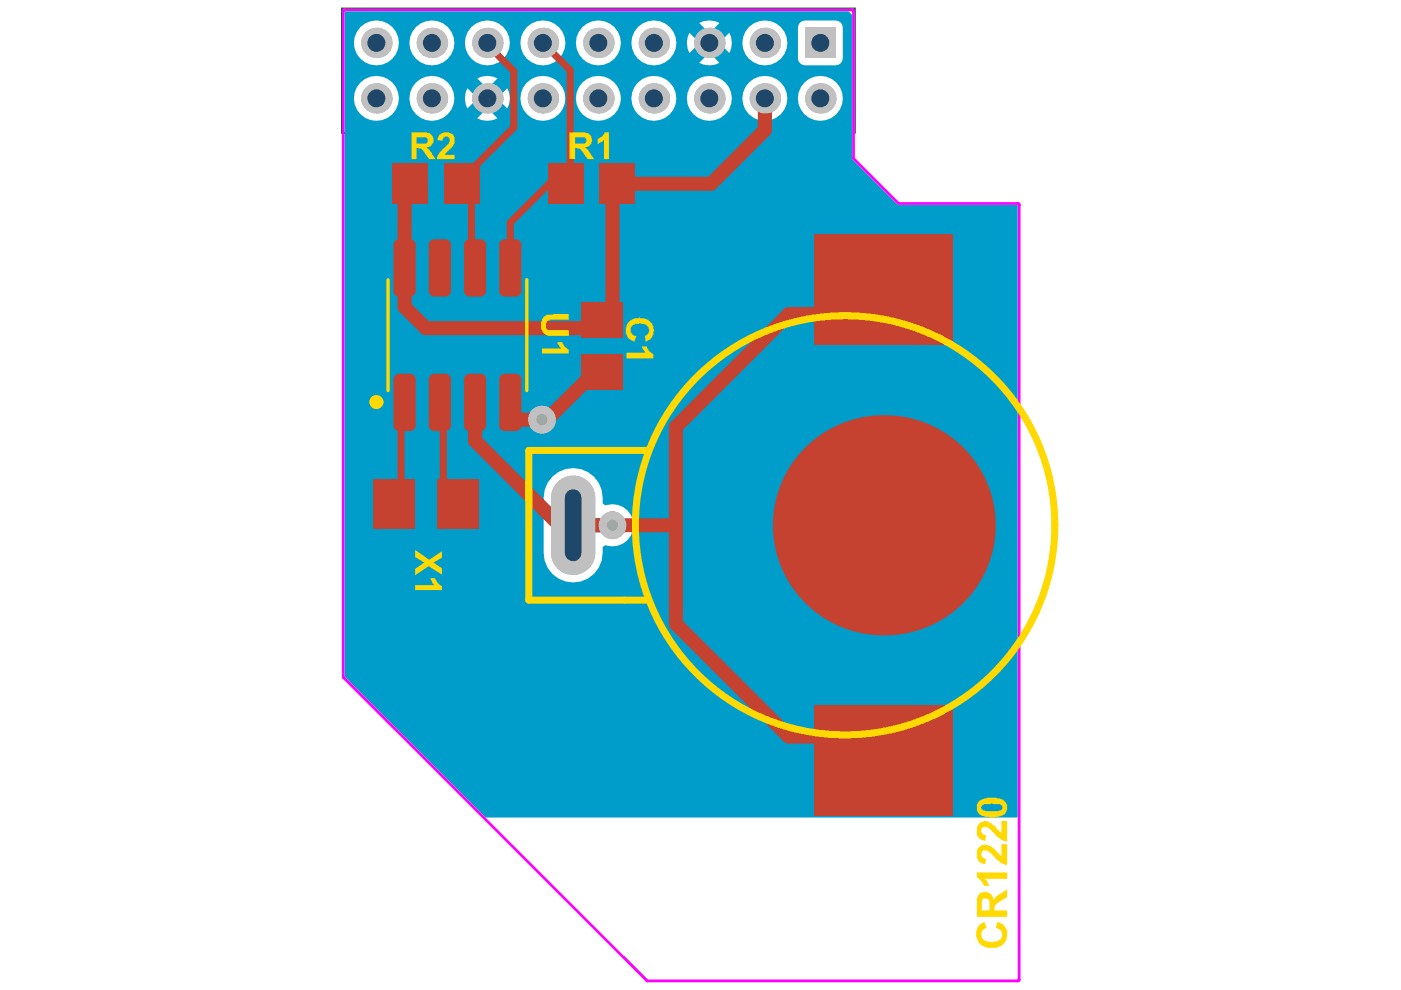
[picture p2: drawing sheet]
<svg xmlns="http://www.w3.org/2000/svg" width="297mm" height="210mm" viewBox="0 0 297 210" stroke-linecap="round" stroke-linejoin="round" font-family="sans-serif">
<g fill="none" stroke="#008000" stroke-width=".29">
<path d="M72.4 1.8h108.9v26.4h-108.9zM171.9 9.1h4.1M173.9 7v4.2M82 33.4h21v11.1h-21zM90.4 39h4.2M92.5 36.9v4.1M114.9 33.4h20.9v11.1h-20.9zM123.3 39h4.1M125.4 36.9v4.1M122.1 62.8h11.1v21h-11.1zM125.6 73.3h4.1M127.6 71.2v4.2"/>
<path d="M82 101.1h16.6v11.6h-16.6z"/>
<circle cx="173.9" cy="9.1" r="1.47"/>
<circle cx="92.5" cy="39" r="1.47"/>
<circle cx="125.4" cy="39" r="1.47"/>
<circle cx="127.6" cy="73.3" r="1.47"/>
</g>
<path d="M72.8 2.4l.1 141.3M73.1 2.1l-.3 .3M73.1 2.1h107.7l.2 .3v31.2l9.5 9.5h25.3l.2 .2 .1 164.4M72.9 143.7h.1M72.9 143.7l64.2 64.2M137.1 207.9h.1M137.1 207.9l78.7 .1M216.1 207.7l-.3 .3" fill="none" stroke="#f0f" stroke-width=".59"/>
<g fill="#a6968d">
<circle cx="187.4" cy="124.8" r="1.18"/>
<circle cx="187.4" cy="97.9" r="1.18"/>
<circle cx="201.6" cy="111.4" r="1.18"/>
<circle cx="114.9" cy="89" r="1.18"/>
<circle cx="187.4" cy="111.4" r="1.18"/>
<circle cx="129.9" cy="111.4" r="1.18"/>
</g>
<path d="M73.9 3.2h105.9v23.5h-105.9z" fill="none" stroke="#808000" stroke-width=".7"/>
<path d="M165 39h3M166.5 30v9M176.9 36h-4.5l-1.4-1.5v-3l1.4-1.5h4.5v9" fill="none" stroke="#808000" stroke-width="1.5"/>
<circle cx="166.5" cy="30" r=".74" fill="#808000"/>
<path d="M166.5 30l1.5 1.5" fill="none" stroke="#808000" stroke-width="1.5"/>
<g fill="#808000">
<path d="M94 92.3h5.1v-2h.7v4.6h-.7v-1.9h-5.1z"/>
<path d="M94.3 85.7l.6-.6 .6-.2v-.1h.3l.3 .7a1.58 1.58 0 0 0-1.5 2l.3 .9 .3 .1a2.56 2.56 0 0 0 2.2 .5l.8-.2a2.07 2.07 0 0 0 .9-2.5l-1.1-.8 .2-.7 .7 .4a2.19 2.19 0 0 1 .9 2.3v.1a3.1 3.1 0 0 1-1.5 2h-.3v.1h-.9v.2l-.6-.2a2.28 2.28 0 0 1-2.4-1.6h-.1v-1.8h.1z"/>
<path d="M94 79.9l4.2-1.7v.8l-3.3 1.2 3.3 1.2v.7l-4.2-1.6z"/>
<path d="M94 75.2h5.8v.5l-.7 .4-.8 1.2h-.7h.1l.2-.6h.1l.3-.7h.2h-4.5z"/>
<path d="M94 72.3h.9v.7h-.9z"/>
<path d="M94 67.5h.7v2.8l1.4-1.3a2.78 2.78 0 0 1 1.9-1.5h.5l.6 .3a1.2 1.2 0 0 1 .6 1.2h.1v.6l-.3 .9-.9 .6h-.4v.1l-.2-.7 .6-.2a1.08 1.08 0 0 0 .6-1 1.08 1.08 0 0 0-.6-.9v-.2h-.3a2.18 2.18 0 0 0-1.6 1.1l-1.1 1a1.93 1.93 0 0 1-1.6 .9z"/>
<path d="M84.3 107l1.8 .8h.7v.1l1.7-.1 1.6-.8v.3l-.6 .5a5.1 5.1 0 0 1-3.9 .4v-.1h-.3l-.3-.3h-.3v-.2l-.4-.1z"/>
<path d="M85.6 103.3l.6-.6 .6-.1v-.2h.2l.1 .6a1.3 1.3 0 0 0-.9 2.1v.2a2.36 2.36 0 0 0 3.2 0l.1-.5a1.12 1.12 0 0 0-.9-1.6l.2-.6h.1a1.6 1.6 0 0 1 1.2 1.8v.6h-.1v.4h-.2a2.14 2.14 0 0 1-1.9 1l-1.1-.1a2.28 2.28 0 0 1-1.3-2.5h.1z"/>
<path d="M84.3 101.4l.3-.2a4.4 4.4 0 0 1 4.9-.3v.2h.3l.3 .3v.4l-.3-.3h-.3v-.1l-.7-.2v-.1l-1.2-.2a3.5 3.5 0 0 0-2.4 .5l-.9 .3v.1z"/>
<path d="M85.5 96.9h.6v2.2l1.3-1.3a1.57 1.57 0 0 1 2.1-.8l.5 .5v.4h.1v.8l-.1 .1a1.06 1.06 0 0 1-1.2 .9v-.4l.1-.2a.83 .83 0 0 0 .6-1.2l-.1-.1a.67 .67 0 0 0-.9-.3v.1h-.3l-.9 .9-.8 1.1-.6 .1v.2h-.4z"/>
<path d="M85.5 90.8h4.6v.3l-1 .9-.2 .4h-.4v-.3h.1l.2-.6 .3-.3h-3.6z"/>
<path d="M85.5 88.1h.4l.2-.2a5.6 5.6 0 0 0 2.5-.9l.8-.4 .1-.3h.5v3h-.5v-2.3l-.7 .5v.1h-.3v.2l-.5 .1a4.2 4.2 0 0 1-2.2 .6v.2h-.3z"/>
<path d="M85.6 81.1h.2a1.18 1.18 0 0 1 1.3-.7 1.18 1.18 0 0 1 .9 1.3l.2 .1v.5h.1l.2 .9 .6 .1v-.1l.4-.2v-.4h.2a.98 .98 0 0 0-.3-1.1l-.2-.3-.4-.1v-.5a1.3 1.3 0 0 1 1.3 1.5v.2a.98 .98 0 0 1-.3 1l-.3 .3a1.02 1.02 0 0 1-1.6-.6l-.5-1.3a.53 .53 0 0 0-.6-.6v-.2l-.1 .2a.57 .57 0 0 0-.6 .7v.3a.67 .67 0 0 0 .3 .9l.1 .3 .5 .2v.5l-.5-.1a1.76 1.76 0 0 1-1-1.9z"/>
<path d="M85.5 75.5h1.8a.67 .67 0 0 0 .9-.3h.1v-.6h-.1l.6-.3v.3a.43 .43 0 0 1 .1 .5 .43 .43 0 0 1-.3 .3l-.3 .3h.5v.4h-3.3z"/>
<path d="M85.5 66.4h4.6v.6h-4.6z"/>
<path d="M94 95.2v.9l1.9 1.2 .3 .5a.67 .67 0 0 1 .3 .9v.7h-2.5v.8h5.8v-2.7h-.1a1.5 1.5 0 0 0-.9-1.7 1.5 1.5 0 0 0-1.8 .5l-.2 .4h-.1v.6l-.5-.7zM97.4 96.7l.3-.1a.9 .9 0 0 1 1 0 .9 .9 0 0 1 .4 .9v1.9h-1.8v-2.4h.1z"/>
<path d="M85.6 94.1v.1a1.35 1.35 0 0 0 1.1 1.9l.1 .2h1.1a1.99 1.99 0 0 0 1.9-.8 .98 .98 0 0 0 .3-1h-.1a.57 .57 0 0 0-.6-.7l-.3-.3-1.8-.2v.2l-1.2 .1zM85.9 94.5l.5-.4h.4a3.8 3.8 0 0 1 2.6 .1l.1 .3a.75 .75 0 0 1-.6 1v.2h-.7a3.3 3.3 0 0 1-2.1-.3z"/>
<path d="M85.6 77.5l-.1 .6a.98 .98 0 0 0 .3 1v.3l.4 .2a1.11 1.11 0 0 0 1.2 .3 1.51 1.51 0 0 0 1.5-1.4 1.51 1.51 0 0 0-1.2-1.6 2.23 2.23 0 0 0-1.9 .4zM86.1 77.8l.3-.3h.4v-.2h.6l.2 .2a.57 .57 0 0 1 .7 .6h.2a1.35 1.35 0 0 1-1.8 1.2l-.5-.2-.1-.4h-.2z"/>
<path d="M84.6 71.7v.1a1.7 1.7 0 0 0-.3 1.5 1.04 1.04 0 0 0 1 .9l-.1-.6a.6 .6 0 0 1-.5-.9v-.4l.5-.2v-.1h.7l-.3 .4a1.36 1.36 0 0 0 1.5 1.8 1.51 1.51 0 0 0 1.7-.8l.1-.8h-.1l-.2-.6h-.1h.3v-.6h-3.5zM86.2 72.1h.2a2.18 2.18 0 0 1 1.9 .2v.3h.2v.4h-.2a.57 .57 0 0 1-.7 .6l-.2 .1h-.4v-.1a.83 .83 0 0 1-.9-.4 .83 .83 0 0 1 .1-.9z"/>
<path d="M85.9 67.9a1.82 1.82 0 0 0 0 2.4l.2 .2a1.98 1.98 0 0 0 2.1 0 1.51 1.51 0 0 0 .4-2.1l-.3-.3a1.11 1.11 0 0 0-1.2-.3h-.1v2.4h-.3v-.2a.77 .77 0 0 1-.8-.9 .78 .78 0 0 1 .6-.7v-.6zM87.6 68.2l.1 .2a.53 .53 0 0 1 .6 .6h.2v.4h-.2a.53 .53 0 0 1-.6 .6l-.1 .2z"/>
<path d="M89.4 65.1v.6h.7v-.6zM85.5 65.1v.6h3.3v-.6z"/>
<path d="M84.4 62.1l-.1 .6a1.19 1.19 0 0 0 .9 1.6h.1l-.1-.6h-.2a.77 .77 0 0 1-.3-1l.2-.3a.98 .98 0 0 1 1-.3l-.1 .3a1.27 1.27 0 0 0 .4 1.8l.5 .1a1.63 1.63 0 0 0 1.9-.6l.3-.3v-.7h-.1l-.2-.6h-.1h.3v-.6h-3.2l-.1 .2h-.6zM86.1 62.5a1.59 1.59 0 0 1 1.9-.2 .79 .79 0 0 1 .3 1.1l-.3 .2a1.11 1.11 0 0 1-1.2 .3l-.1-.2a.57 .57 0 0 1-.6-.7z"/>
</g>
<path d="M73.1 2.4h106.8l.7 .7 .1 30.7 9.7 9.6 25.4 .1v129.8h-112.8l-29.9-29.8zM148.3 4.9l2.1 2.1 2.1-2.1a4.5 4.5 0 0 0-4.2 0zM146.2 7a4.5 4.5 0 0 0 0 4.2l2.1-2.1zM152.5 9.1l2.1 2.1a4.5 4.5 0 0 0 0-4.2zM169.6 4.8l-.3 .5-.1 .6v6.4a1.52 1.52 0 0 0 1.5 1.6h6.5a1.52 1.52 0 0 0 1.5-1.6v-6.4a1.52 1.52 0 0 0-1.5-1.6h-6.5l-.6 .2zM157.4 9.1a4.8 4.8 0 0 0 9.5 0 4.8 4.8 0 0 0-9.5 0zM148.3 13.3a4.5 4.5 0 0 0 4.2 0l-2.1-2.1zM133.9 9.1a4.8 4.8 0 0 0 9.5 0 4.8 4.8 0 0 0-9.5 0zM122.1 9.1a4.8 4.8 0 0 0 9.5 0 4.8 4.8 0 0 0-9.5 0zM110.3 9.1a4.8 4.8 0 0 0 9.6 0 4.8 4.8 0 0 0-9.6 0zM98.6 9.1a4.8 4.8 0 0 0 9.5 0 4.8 4.8 0 0 0-9.5 0zM86.8 9.1a4.8 4.8 0 0 0 9.5 0 4.8 4.8 0 0 0-9.5 0zM75 9.1a4.8 4.8 0 0 0 9.6 0 4.8 4.8 0 0 0-9.6 0zM101.2 16.6l2.1 2.2 2.2-2.2a4.5 4.5 0 0 0-4.3 0zM99.1 18.7a4.5 4.5 0 0 0 0 4.3l2.2-2.1zM105.4 20.9l2.2 2.1a4.5 4.5 0 0 0 0-4.3zM169.2 20.9a4.8 4.8 0 0 0 9.5 0 4.8 4.8 0 0 0-9.5 0zM157.4 20.9a4.8 4.8 0 0 0 9.5 0 4.8 4.8 0 0 0-9.5 0zM145.6 20.9a4.8 4.8 0 0 0 9.6 0 4.8 4.8 0 0 0-9.6 0zM133.9 20.9a4.8 4.8 0 0 0 9.5 0 4.8 4.8 0 0 0-9.5 0zM122.1 20.9a4.8 4.8 0 0 0 9.5 0 4.8 4.8 0 0 0-9.5 0zM110.3 20.9a4.8 4.8 0 0 0 9.6 0 4.8 4.8 0 0 0-9.6 0zM101.2 25.1a4.5 4.5 0 0 0 4.3 0l-2.2-2.2zM86.8 20.9a4.8 4.8 0 0 0 9.5 0 4.8 4.8 0 0 0-9.5 0zM75 20.9a4.8 4.8 0 0 0 9.6 0 4.8 4.8 0 0 0-9.6 0zM174.4 104.6l4.8 4.7 4.7-4.7zM117.1 101.1l-1 1.3-.6 1.5-.2 1.6v11.8a6.3 6.3 0 0 0 6.2 6.2 6.3 6.3 0 0 0 6.3-6.2v-1.3l.6-.4a4.4 4.4 0 0 0 5.9-4.2 4.4 4.4 0 0 0-5.9-4.2l-.6-.4a6.3 6.3 0 0 0-3.3-6.8 6.3 6.3 0 0 0-7.4 1.1zM172.4 106.6v9.5l4.7-4.7zM181.3 111.4l4.7 4.7v-9.5zM174.4 118.2h9.5l-4.7-4.7z" fill="#009cca"/>
<path d="M120.9 111.4h9" fill="none" stroke="#009cca" stroke-width="3"/>
<circle cx="187.4" cy="124.8" r="2.94" fill="#c0c0c0"/>
<circle cx="187.4" cy="124.8" r="1.18" fill="#a6968d"/>
<circle cx="187.4" cy="97.9" r="2.94" fill="#c0c0c0"/>
<circle cx="187.4" cy="97.9" r="1.18" fill="#a6968d"/>
<circle cx="201.6" cy="111.4" r="2.94" fill="#c0c0c0"/>
<circle cx="201.6" cy="111.4" r="1.18" fill="#a6968d"/>
<circle cx="114.9" cy="89" r="2.94" fill="#c0c0c0"/>
<circle cx="114.9" cy="89" r="1.18" fill="#a6968d"/>
<circle cx="187.4" cy="111.4" r="2.94" fill="#c0c0c0"/>
<circle cx="187.4" cy="111.4" r="1.18" fill="#a6968d"/>
<circle cx="129.9" cy="111.4" r="2.94" fill="#c0c0c0"/>
<circle cx="129.9" cy="111.4" r="1.18" fill="#a6968d"/>
<circle cx="79.8" cy="9.1" r="3.2" fill="#c0c0c0"/>
<circle cx="79.8" cy="9.1" r="1.91" fill="#1f4769"/>
<circle cx="79.8" cy="20.9" r="3.2" fill="#c0c0c0"/>
<circle cx="79.8" cy="20.9" r="1.91" fill="#1f4769"/>
<circle cx="91.6" cy="9.1" r="3.2" fill="#c0c0c0"/>
<circle cx="91.6" cy="9.1" r="1.91" fill="#1f4769"/>
<circle cx="91.6" cy="20.9" r="3.2" fill="#c0c0c0"/>
<circle cx="91.6" cy="20.9" r="1.91" fill="#1f4769"/>
<circle cx="103.3" cy="9.1" r="3.2" fill="#c0c0c0"/>
<circle cx="103.3" cy="9.1" r="1.91" fill="#1f4769"/>
<circle cx="103.3" cy="20.9" r="3.2" fill="#c0c0c0"/>
<circle cx="103.3" cy="20.9" r="1.91" fill="#1f4769"/>
<circle cx="115.1" cy="9.1" r="3.2" fill="#c0c0c0"/>
<circle cx="115.1" cy="9.1" r="1.91" fill="#1f4769"/>
<circle cx="115.1" cy="20.9" r="3.2" fill="#c0c0c0"/>
<circle cx="115.1" cy="20.9" r="1.91" fill="#1f4769"/>
<circle cx="126.9" cy="9.1" r="3.2" fill="#c0c0c0"/>
<circle cx="126.9" cy="9.1" r="1.91" fill="#1f4769"/>
<circle cx="126.9" cy="20.9" r="3.2" fill="#c0c0c0"/>
<circle cx="126.9" cy="20.9" r="1.91" fill="#1f4769"/>
<circle cx="138.6" cy="9.1" r="3.2" fill="#c0c0c0"/>
<circle cx="138.6" cy="9.1" r="1.91" fill="#1f4769"/>
<circle cx="138.6" cy="20.9" r="3.2" fill="#c0c0c0"/>
<circle cx="138.6" cy="20.9" r="1.91" fill="#1f4769"/>
<path d="M173.9 106.1h10.6v10.6h-10.6z" fill-rule="evenodd" fill="#c0c0c0"/>
<circle cx="179.2" cy="111.4" r="2.94" fill="#1f4769"/>
<path d="M170.7 5.9h6.5v6.4h-6.5z" fill-rule="evenodd" fill="#c0c0c0"/>
<circle cx="173.9" cy="9.1" r="1.91" fill="#1f4769"/>
<circle cx="173.9" cy="20.9" r="3.2" fill="#c0c0c0"/>
<circle cx="173.9" cy="20.9" r="1.91" fill="#1f4769"/>
<circle cx="162.2" cy="9.1" r="3.2" fill="#c0c0c0"/>
<circle cx="162.2" cy="9.1" r="1.91" fill="#1f4769"/>
<circle cx="162.2" cy="20.9" r="3.2" fill="#c0c0c0"/>
<circle cx="162.2" cy="20.9" r="1.91" fill="#1f4769"/>
<circle cx="150.4" cy="9.1" r="3.2" fill="#c0c0c0"/>
<circle cx="150.4" cy="9.1" r="1.91" fill="#1f4769"/>
<circle cx="150.4" cy="20.9" r="3.2" fill="#c0c0c0"/>
<circle cx="150.4" cy="20.9" r="1.91" fill="#1f4769"/>
<path d="M121.5 105.5v11.8" fill="none" stroke="#c0c0c0" stroke-width="9.4"/>
<path d="M121.5 105.5v11.8" fill="none" stroke="#1f4769" stroke-width="3.5"/>
<path d="M89.3 39v1.7M162.2 20.9v6.7l-11.4 11.4h-20l-.9 .9v28.2l-1.5 1.5h-38.1l-4.5-4.5v-4.6M87.3 40.5l-1.5 1.4v17.8M190.5 66.6h-23.2l-24 23.9v41.8l23.9 23.9h23.3M100.7 89.8v3.7l18 17.9h1.3M127.6 80.3h-3l-8.6 8.7h-7.8M121.5 111.4h8.4M129.9 109.9l1.5 1.5h11.9" fill="none" stroke="#c64230" stroke-width="3"/>
<path d="M103.3 9.1v.4l5.6 5.6v11.9l-9.7 9.7M115.1 9.1l5.8 5.8v25.6M100 36v20.8M122.1 39h-5.7l-8.2 8.2v9.6M85 89.8v17.1M94 89.8v13.9l3.2 3.2" fill="none" stroke="#c64230" stroke-width="1.5"/>
<circle cx="187.4" cy="124.8" r="2.94" fill="#c0c0c0"/>
<circle cx="187.4" cy="124.8" r="1.18" fill="#a6968d"/>
<circle cx="187.4" cy="97.9" r="2.94" fill="#c0c0c0"/>
<circle cx="187.4" cy="97.9" r="1.18" fill="#a6968d"/>
<circle cx="201.6" cy="111.4" r="2.94" fill="#c0c0c0"/>
<circle cx="201.6" cy="111.4" r="1.18" fill="#a6968d"/>
<circle cx="114.9" cy="89" r="2.94" fill="#c0c0c0"/>
<circle cx="114.9" cy="89" r="1.18" fill="#a6968d"/>
<circle cx="187.4" cy="111.4" r="2.94" fill="#c0c0c0"/>
<circle cx="187.4" cy="111.4" r="1.18" fill="#a6968d"/>
<circle cx="129.9" cy="111.4" r="2.94" fill="#c0c0c0"/>
<circle cx="129.9" cy="111.4" r="1.18" fill="#a6968d"/>
<circle cx="79.8" cy="9.1" r="3.2" fill="#c0c0c0"/>
<circle cx="79.8" cy="9.1" r="1.91" fill="#1f4769"/>
<circle cx="79.8" cy="20.9" r="3.2" fill="#c0c0c0"/>
<circle cx="79.8" cy="20.9" r="1.91" fill="#1f4769"/>
<circle cx="91.6" cy="9.1" r="3.2" fill="#c0c0c0"/>
<circle cx="91.6" cy="9.1" r="1.91" fill="#1f4769"/>
<circle cx="91.6" cy="20.9" r="3.2" fill="#c0c0c0"/>
<circle cx="91.6" cy="20.9" r="1.91" fill="#1f4769"/>
<circle cx="103.3" cy="9.1" r="3.2" fill="#c0c0c0"/>
<circle cx="103.3" cy="9.1" r="1.91" fill="#1f4769"/>
<circle cx="103.3" cy="20.9" r="3.2" fill="#c0c0c0"/>
<circle cx="103.3" cy="20.9" r="1.91" fill="#1f4769"/>
<circle cx="115.1" cy="9.1" r="3.2" fill="#c0c0c0"/>
<circle cx="115.1" cy="9.1" r="1.91" fill="#1f4769"/>
<circle cx="115.1" cy="20.9" r="3.2" fill="#c0c0c0"/>
<circle cx="115.1" cy="20.9" r="1.91" fill="#1f4769"/>
<circle cx="126.9" cy="9.1" r="3.2" fill="#c0c0c0"/>
<circle cx="126.9" cy="9.1" r="1.91" fill="#1f4769"/>
<circle cx="126.9" cy="20.9" r="3.2" fill="#c0c0c0"/>
<circle cx="126.9" cy="20.9" r="1.91" fill="#1f4769"/>
<circle cx="138.6" cy="9.1" r="3.2" fill="#c0c0c0"/>
<circle cx="138.6" cy="9.1" r="1.91" fill="#1f4769"/>
<circle cx="138.6" cy="20.9" r="3.2" fill="#c0c0c0"/>
<circle cx="138.6" cy="20.9" r="1.91" fill="#1f4769"/>
<path d="M173.9 106.1h10.6v10.6h-10.6z" fill-rule="evenodd" fill="#c0c0c0"/>
<circle cx="179.2" cy="111.4" r="2.94" fill="#1f4769"/>
<path d="M170.7 5.9h6.5v6.4h-6.5z" fill-rule="evenodd" fill="#c0c0c0"/>
<circle cx="173.9" cy="9.1" r="1.91" fill="#1f4769"/>
<circle cx="173.9" cy="20.9" r="3.2" fill="#c0c0c0"/>
<circle cx="173.9" cy="20.9" r="1.91" fill="#1f4769"/>
<circle cx="162.2" cy="9.1" r="3.2" fill="#c0c0c0"/>
<circle cx="162.2" cy="9.1" r="1.91" fill="#1f4769"/>
<circle cx="162.2" cy="20.9" r="3.2" fill="#c0c0c0"/>
<circle cx="162.2" cy="20.9" r="1.91" fill="#1f4769"/>
<circle cx="150.4" cy="9.1" r="3.2" fill="#c0c0c0"/>
<circle cx="150.4" cy="9.1" r="1.91" fill="#1f4769"/>
<circle cx="150.4" cy="20.9" r="3.2" fill="#c0c0c0"/>
<circle cx="150.4" cy="20.9" r="1.91" fill="#1f4769"/>
<path d="M121.5 105.5v11.8" fill="none" stroke="#c0c0c0" stroke-width="9.4"/>
<path d="M121.5 105.5v11.8" fill="none" stroke="#1f4769" stroke-width="3.5"/>
<g fill="#c64230">
<path d="M127 34.6h7.6v8.7h-7.6z" fill-rule="evenodd"/>
<path d="M92.1 79.2h2.3l1.2 1.2v9.8l-1.2 1.2h-2.3l-1.2-1.2v-9.8z" fill-rule="evenodd"/>
<path d="M90.9 51.9l1.2-1.2h2.3l1.2 1.2v9.8l-1.2 1.2h-2.3l-1.2-1.2z" fill-rule="evenodd"/>
<path d="M107 79.2h2.3l1.2 1.2v9.8l-1.2 1.2h-2.3l-1.2-1.2v-9.8z" fill-rule="evenodd"/>
<path d="M105.8 51.9l1.2-1.2h2.3l1.2 1.2v9.8l-1.2 1.2h-2.3l-1.2-1.2z" fill-rule="evenodd"/>
<path d="M83.2 34.6h7.6v8.7h-7.6z" fill-rule="evenodd"/>
<path d="M116.1 34.6h7.6v8.7h-7.6z" fill-rule="evenodd"/>
<path d="M94.2 34.6h7.6v8.7h-7.6z" fill-rule="evenodd"/>
<path d="M84.6 79.2h2.3l1.2 1.2v9.8l-1.2 1.2h-2.3l-1.2-1.2v-9.8z" fill-rule="evenodd"/>
<path d="M79.2 101.6h8.9v10.6h-8.9z" fill-rule="evenodd"/>
<path d="M83.4 51.9l1.2-1.2h2.3l1.2 1.2v9.8l-1.2 1.2h-2.3l-1.2-1.2z" fill-rule="evenodd"/>
<path d="M99.6 79.2h2.3l1.2 1.2v9.8l-1.2 1.2h-2.3l-1.2-1.2v-9.8z" fill-rule="evenodd"/>
<path d="M123.3 75.1h8.7v7.5h-8.7z" fill-rule="evenodd"/>
<path d="M98.4 51.9l1.2-1.2h2.3l1.2 1.2v9.8l-1.2 1.2h-2.3l-1.2-1.2z" fill-rule="evenodd"/>
<path d="M123.3 64h8.7v7.5h-8.7z" fill-rule="evenodd"/>
<path d="M92.8 101.6h8.8v10.6h-8.8z" fill-rule="evenodd"/>
<path d="M172.7 49.7h29.4v23.5h-29.4z" fill-rule="evenodd"/>
<path d="M172.7 149.6h29.4v23.5h-29.4z" fill-rule="evenodd"/>
</g>
<g fill="#c64230">
<path d="M94.4 90.2h1.2zM94.4 90.2h1.2a1.2 1.2 0 0 1-1.2 1.2z"/>
<path d="M94.4 79.2v1.2zM94.4 79.2a1.2 1.2 0 0 1 1.2 1.2h-1.2z"/>
<path d="M90.9 80.4h1.2zM91.1 79.7l.6-.4 .4-.1v1.2h-1.2z"/>
<path d="M92.1 90.2v1.2zM90.9 90.2h1.2v1.2a1.2 1.2 0 0 1-1.2-1.2z"/>
<path d="M90.9 51.9h1.2zM91.1 51.2l.6-.4 .4-.1v1.2h-1.2z"/>
<path d="M92.1 61.7v1.2zM90.9 61.7h1.2v1.2a1.2 1.2 0 0 1-1.2-1.2z"/>
<path d="M94.4 61.7h1.2zM94.4 61.7h1.2a1.2 1.2 0 0 1-1.2 1.2z"/>
<path d="M94.4 50.7v1.2zM94.4 50.7a1.2 1.2 0 0 1 1.2 1.2h-1.2z"/>
<path d="M109.3 90.2h1.2zM109.3 90.2h1.2a1.2 1.2 0 0 1-1.2 1.2z"/>
<path d="M109.3 79.2v1.2zM109.3 79.2a1.2 1.2 0 0 1 1.2 1.2h-1.2z"/>
<path d="M105.8 80.4h1.2zM106.1 79.7l.6-.4 .3-.1v1.2h-1.2z"/>
<path d="M107 90.2v1.2zM105.8 90.2h1.2v1.2a1.2 1.2 0 0 1-1.2-1.2z"/>
<path d="M105.8 51.9h1.2zM106.1 51.2l.6-.4 .3-.1v1.2h-1.2z"/>
<path d="M107 61.7v1.2zM105.8 61.7h1.2v1.2a1.2 1.2 0 0 1-1.2-1.2z"/>
<path d="M109.3 61.7h1.2zM109.3 61.7h1.2a1.2 1.2 0 0 1-1.2 1.2z"/>
<path d="M109.3 50.7v1.2zM109.3 50.7a1.2 1.2 0 0 1 1.2 1.2h-1.2z"/>
<path d="M86.9 90.2h1.2zM86.9 90.2h1.2a1.2 1.2 0 0 1-1.2 1.2z"/>
<path d="M86.9 79.2v1.2zM86.9 79.2a1.2 1.2 0 0 1 1.2 1.2h-1.2z"/>
<path d="M83.4 80.4h1.2zM83.7 79.7l.5-.4 .4-.1v1.2h-1.2z"/>
<path d="M84.6 90.2v1.2zM83.4 90.2h1.2v1.2a1.2 1.2 0 0 1-1.2-1.2z"/>
<path d="M83.4 51.9h1.2zM83.7 51.2l.5-.4 .4-.1v1.2h-1.2z"/>
<path d="M84.6 61.7v1.2zM83.4 61.7h1.2v1.2a1.2 1.2 0 0 1-1.2-1.2z"/>
<path d="M86.9 61.7h1.2zM86.9 61.7h1.2a1.2 1.2 0 0 1-1.2 1.2z"/>
<path d="M86.9 50.7v1.2zM86.9 50.7a1.2 1.2 0 0 1 1.2 1.2h-1.2z"/>
<path d="M101.9 90.2h1.2zM101.9 90.2h1.2a1.2 1.2 0 0 1-1.2 1.2z"/>
<path d="M101.9 79.2v1.2zM101.9 79.2a1.2 1.2 0 0 1 1.2 1.2h-1.2z"/>
<path d="M98.4 80.4h1.2zM98.6 79.7l.6-.4 .4-.1v1.2h-1.2z"/>
<path d="M99.6 90.2v1.2zM98.4 90.2h1.2v1.2a1.2 1.2 0 0 1-1.2-1.2z"/>
<path d="M98.4 51.9h1.2zM98.6 51.2l.6-.4 .4-.1v1.2h-1.2z"/>
<path d="M99.6 61.7v1.2zM98.4 61.7h1.2v1.2a1.2 1.2 0 0 1-1.2-1.2z"/>
<path d="M101.9 61.7h1.2zM101.9 61.7h1.2a1.2 1.2 0 0 1-1.2 1.2z"/>
<path d="M101.9 50.7v1.2zM101.9 50.7a1.2 1.2 0 0 1 1.2 1.2h-1.2z"/>
<circle cx="187.4" cy="111.4" r="23.4"/>
</g>
<path d="M82.3 59.3v23.5M111.7 59.3v23.5" fill="none" stroke="#ffd900" stroke-width=".7"/>
<path d="M137.4 95.5h-25.3v31.7h25" fill="none" stroke="#ffd900" stroke-width="1.5"/>
<g fill="#ffd900">
<path d="M88 116.6l3 2.1 2.7-1.8v1.3l-1.8 1.1 1.8 1.2v1.3l-2.8-1.8-2.9 2v-1.4l2-1.3-2-1.2z"/>
<path d="M88 124.1h4l-.4-.6-.3-.9h.9l.4 .9 .6 .6 .5 .1v.9h-5.7z"/>
<path d="M93.1 28.7l.1-.2a2.33 2.33 0 0 1 2.6-.1 1.96 1.96 0 0 1 .6 2h-.2l-.3 .8-1.6 1.5v.1h2.1v.9h-3.8v-.4l.6-1.1 1.4-1.3a1.33 1.33 0 0 0 .6-1.8l-.3-.1-.9 .1-.2 .8-1-.2v-.4z"/>
<path d="M115.2 67.2l.5-.2a1.11 1.11 0 0 1 1.2-.3l.4-.1h3.3v1.2h-3.6a1.21 1.21 0 0 0-1.2 .7 1.21 1.21 0 0 0 .3 1.4l.2 .1h4.3v1.2h-3.1a2.34 2.34 0 0 1-2.3-.6 3.3 3.3 0 0 1-.4-2.5h.1v-.5l.3-.1z"/>
<path d="M114.9 73.9h4l-.7-1v-.3h1v.3h.2l.1 .4 .8 .7h.3v.9h-5.7z"/>
<path d="M207.4 196.3l.5-.4 .9-.3v-.2l.4 1.4h-.3v.1h-.3l-.3 .3-.3 .8 .2 .4a1.3 1.3 0 0 0 1.5 1.2l.3 .2h.5l.2-.2a.98 .98 0 0 0 1-.3h.3l.2-.3a1.27 1.27 0 0 0-.2-1.8l-.1-.3-.8-.1 .3-1.4 .5 .2a2.46 2.46 0 0 1 1.6 2.5v.3a2.72 2.72 0 0 1-1.9 2.4l-.3 .2h-.9l-.2 .1-.1-.1a3.3 3.3 0 0 1-2.1-.6l-.1-.2a3.4 3.4 0 0 1-.9-2.1v-.7h.1v-.5z"/>
<path d="M207.1 185h6.4v1.3h-4.6l.9 1.5h-1.2l-.6-1.2-.9-.6z"/>
<path d="M207.3 179.9l.3-.3a1.8 1.8 0 0 1 1.8-.4l1 .4 1.9 1.9v-2.5h1.2v4.3h-.6v-.1l-.9-.3-.3-.5-.4-.1-1.6-1.6a.94 .94 0 0 0-1.1-.3 .94 .94 0 0 0-.6 .8l.3 .6 .8 .2-.2 1.2-.7-.2a1.68 1.68 0 0 1-1.1-1.6z"/>
<path d="M207.6 174.5l.3-.1a1.86 1.86 0 0 1 2.2 .1l.7 .5a2.75 2.75 0 0 0 1.5 1.5v-2.4h1.2v4.3h-.4v-.1h-.5v-.2l-.6-.1-1.8-1.8a1.63 1.63 0 0 0-1.9-.8v.2a.58 .58 0 0 0-.1 .9l.3 .4 .6 .2-.2 1.2a1.82 1.82 0 0 1-1.8-2.3 .98 .98 0 0 1 .3-1z"/>
<path d="M126.7 29.4h.3v-.1l.5-.2 .7-.7v-.3h.9v5.6h-1v-4l-.3 .3-.8 .3v.1h-.3z"/>
<path d="M133.1 68.4l.3-.2a1.99 1.99 0 0 1 2-.7l.1-.2 .2 .2a2.19 2.19 0 0 1 2.2 .9l.3 .1 .2 .6h.1v.6l.2 .2v.4h-.2a.98 .98 0 0 1-.3 1.1l-.3 .6-1 .4-.2-1.2a1.24 1.24 0 0 0 .8-1.8l-.5-.4a.98 .98 0 0 0-1-.3l-.2-.2-.6 .2a1.38 1.38 0 0 0-1.3 .6 1.38 1.38 0 0 0 0 1.5l.6 .4h.4l-.4 1.2-.2-.1a1.17 1.17 0 0 1-1-.6l-.3-.3a3.2 3.2 0 0 1 .1-3z"/>
<path d="M132.8 74.8h4.1l-.2-.3a1.17 1.17 0 0 1-.6-1.1h1.1l.3 .9 1 .8v.9h-5.7z"/>
<path d="M87.3 28.1h3.3v.1h.6v.2a1.57 1.57 0 0 1 0 2.6l-.8 .3 .6 .3 .2 .5 .3 .1 .8 1.5h-1.3l-.9-1.3h-.1l-.2-.5-.4-.4h-.6v-.2h-.5v2.4h-1zM88.3 29.1v1.3h1.4a.67 .67 0 0 0 .9-.2h.1a.67 .67 0 0 0-.3-.9v-.2z"/>
<path d="M207.4 189.8l.2-.2a1.82 1.82 0 0 1 2.8 .5l.3 .7 .6-.9 2.2-1.3v1.6l-1.6 .9-.2 .3h-.3l-.3 .4a1.11 1.11 0 0 0-.3 1.2h2.7v1.4h-6.4v-4h.2zM208.3 190.7v.3h-.1v2h1.6v-1.9h-.1v-.3a1.11 1.11 0 0 0-1.2-.3z"/>
<path d="M207.3 170.2l.6-.6h.3a.98 .98 0 0 1 1-.3v-.1h.9a4.7 4.7 0 0 1 2.7 .4v.2a1.61 1.61 0 0 1 .6 2.2l-.2 .1a.53 .53 0 0 1-.6 .6l-.3 .3h-.4a3.7 3.7 0 0 1-2.5 .2l-.8-.2a1.54 1.54 0 0 1-1.5-1.6v-.9h.2zM208.2 170.8l-.2 .6 .3 .3a4.7 4.7 0 0 0 2.5 .3h.9v-.2a.65 .65 0 0 0 .8-.4 .65 .65 0 0 0-.3-.8l-.2-.1h-1.5l-.4-.2v.2h-1.5v.1z"/>
<path d="M120.7 28.1h2.6a2.11 2.11 0 0 1 2.1 .9v.1a1.54 1.54 0 0 1-1.1 2.1l-.3 .1 .6 .3 .2 .5h.1l1.1 1.6h-1.4l-1.3-1.9-.3-.3h-.6v-.2h-.5v2.4h-1.2zM121.9 29.1v1.3h1.4a.8 .8 0 0 0 1-.4v-.1a.6 .6 0 0 0-.7-.8z"/>
</g>
<g fill="none" stroke="#ffd900" stroke-width="1.5">
<circle cx="79.8" cy="85.2" r=".75"/>
<circle cx="179.2" cy="111.4" r="44.5"/>
</g>
</svg>
